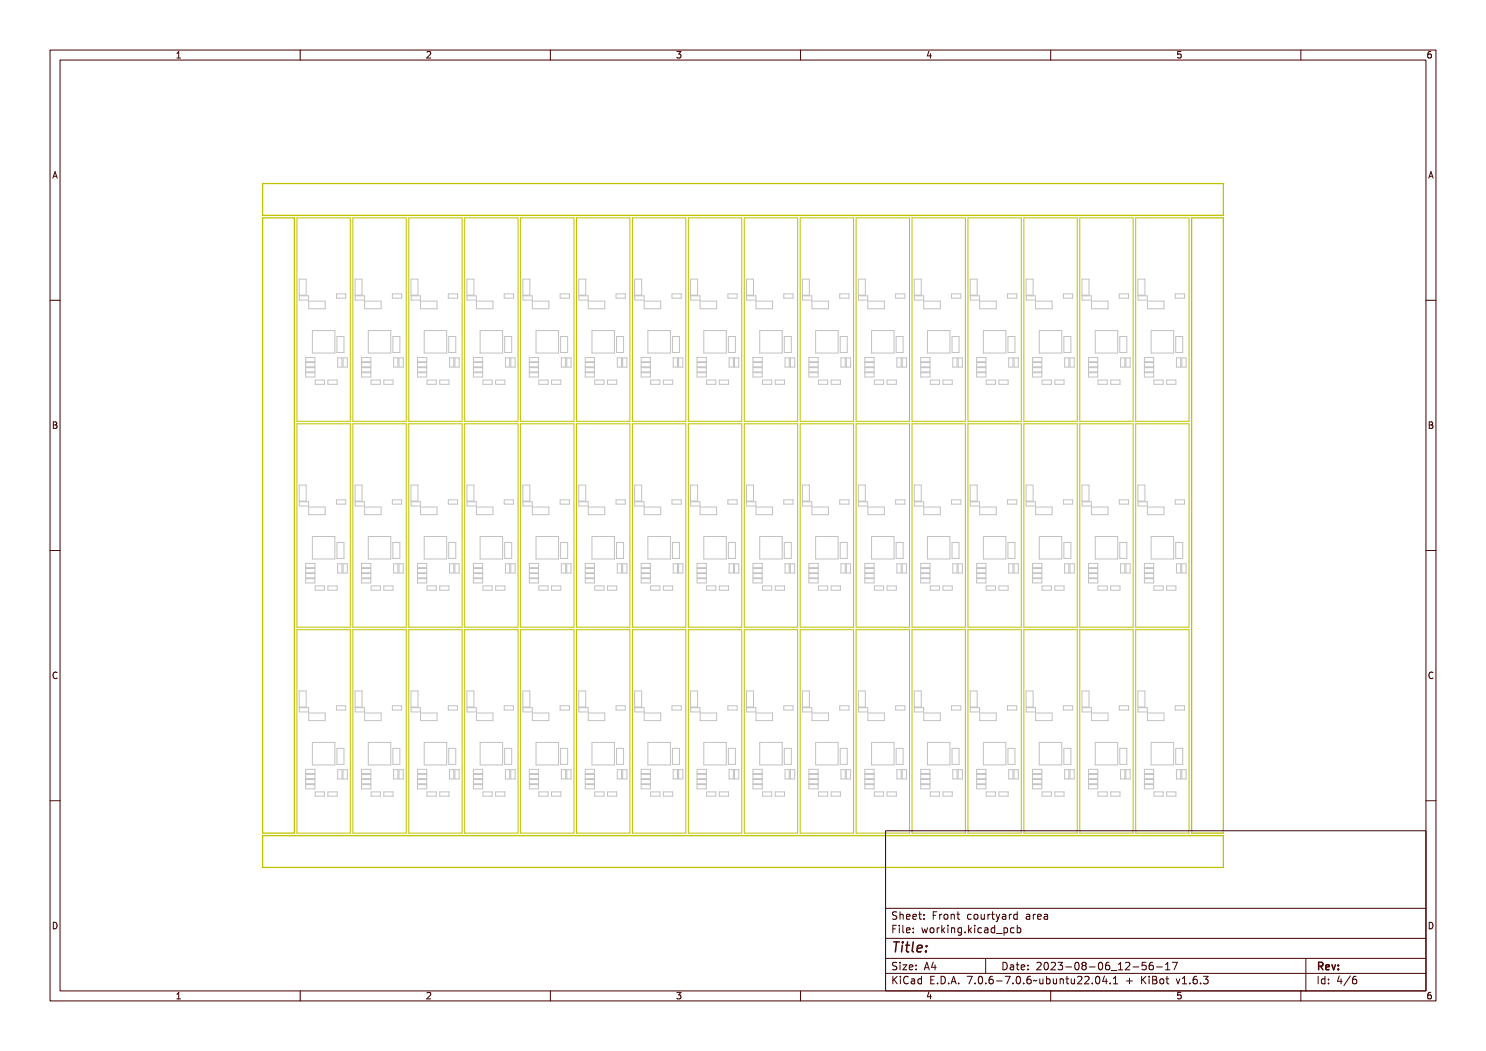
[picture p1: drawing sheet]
<svg xmlns="http://www.w3.org/2000/svg" width="297mm" height="210mm" viewBox="0 0 297 210" stroke-linecap="round" stroke-linejoin="round" font-family="sans-serif">
<defs><g id="words">
<text font-size="2.7" fill="#480000" x="178" y="190.3">Title:</text>
<g font-size="2" fill="#480000">
<text x="178" y="183.7">Sheet: Front courtyard area</text>
<text x="178" y="186.5">File: working.kicad_pcb</text>
<text x="178" y="193.9">Size: A4</text>
<text x="178" y="196.6">KiCad E.D.A. 7.0.6-7.0.6~ubuntu22.04.1 + KiBot v1.6.3</text>
<text x="200" y="193.9">Date: 2023-08-06_12-56-17</text>
<text x="263" y="196.6">Id: 4/6</text>
<text x="263" y="193.9">Rev:</text>
</g>
<g font-size="1.7" fill="#480000">
<text x="35" y="11.7">1</text>
<text x="85" y="11.7">2</text>
<text x="135" y="11.7">3</text>
<text x="185" y="11.7">4</text>
<text x="235" y="11.7">5</text>
<text x="285" y="11.7">6</text>
<text x="10.5" y="35.7">A</text>
<text x="285.5" y="35.7">A</text>
<text x="10.5" y="85.6">B</text>
<text x="285.5" y="85.6">B</text>
<text x="10.5" y="135.7">C</text>
<text x="285.5" y="135.7">C</text>
<text x="10.5" y="185.6">D</text>
<text x="285.5" y="185.6">D</text>
<text x="35" y="199.7">1</text>
<text x="85" y="199.7">2</text>
<text x="135" y="199.7">3</text>
<text x="185" y="199.7">4</text>
<text x="235" y="199.7">5</text>
<text x="285" y="199.7">6</text>
</g>
</g></defs>
<g fill="none" stroke="#c2c2c2" stroke-width=".2">
<path d="M59.8 55.8h1.4v3.2h-1.4zM59.8 59.1h1.9v.9h-1.9zM67.2 58.7h1.9v.9h-1.9zM71 55.8h1.4v3.2h-1.4zM71 59.1h1.8v.9h-1.8zM78.4 58.7h1.9v.9h-1.9zM82.1 55.8h1.4v3.2h-1.4zM82.2 59.1h1.8v.9h-1.8zM89.6 58.7h1.9v.9h-1.9zM93.3 55.8h1.4v3.2h-1.4zM93.3 59.1h1.9v.9h-1.9zM100.8 58.7h1.8v.9h-1.8z"/>
<path d="M104.5 55.8h1.4v3.2h-1.4zM104.5 59.1h1.9v.9h-1.9zM112 58.7h1.8v.9h-1.8zM115.7 55.8h1.4v3.2h-1.4zM115.7 59.1h1.9v.9h-1.9zM123.1 58.7h1.9v.9h-1.9zM126.8 55.8h1.4v3.2h-1.4zM126.9 59.1h1.8v.9h-1.8zM134.3 58.7h1.9v.9h-1.9zM138 55.8h1.4v3.2h-1.4zM138.1 59.1h1.8v.9h-1.8zM145.5 58.7h1.8v.9h-1.8z"/>
<path d="M149.2 55.8h1.4v3.2h-1.4zM149.2 59.1h1.9v.9h-1.9zM156.7 58.7h1.8v.9h-1.8zM160.4 55.8h1.4v3.2h-1.4zM160.4 59.1h1.9v.9h-1.9zM167.8 58.7h1.9v.9h-1.9zM171.6 55.8h1.4v3.2h-1.4zM171.6 59.1h1.8v.9h-1.8zM179 58.7h1.9v.9h-1.9zM182.7 55.8h1.4v3.2h-1.4zM182.8 59.1h1.8v.9h-1.8zM190.2 58.7h1.8v.9h-1.8z"/>
<path d="M193.9 55.8h1.4v3.2h-1.4zM193.9 59.1h1.9v.9h-1.9zM201.4 58.7h1.8v.9h-1.8zM205.1 55.8h1.4v3.2h-1.4zM205.1 59.1h1.9v.9h-1.9zM212.5 58.7h1.9v.9h-1.9zM216.3 55.8h1.4v3.2h-1.4zM216.3 59.1h1.8v.9h-1.8zM223.7 58.7h1.9v.9h-1.9zM227.4 55.8h1.4v3.2h-1.4zM227.5 59.1h1.8v.9h-1.8zM234.9 58.7h1.8v.9h-1.8z"/>
<path d="M61.1 72.4h1.8v.9h-1.8zM61.1 71.4h1.8v.9h-1.8zM61.1 74.5h1.8v.8h-1.8zM61.1 73.5h1.8v.8h-1.8zM61.7 60.2h3.3v1.5h-3.3zM62.4 66.1h4.5v4.4h-4.5zM63 75.9h1.8v.9h-1.8zM65.5 75.9h1.9v.9h-1.9zM67.3 67.2h1.4v3.2h-1.4zM67.5 71.5h.8v1.9h-.8zM68.6 71.5h.8v1.9h-.8zM72.3 72.4h1.8v.9h-1.8z"/>
<path d="M72.3 71.4h1.8v.9h-1.8zM72.3 74.5h1.8v.8h-1.8zM72.3 73.5h1.8v.8h-1.8zM72.9 60.2h3.3v1.5h-3.3zM73.6 66.1h4.5v4.4h-4.5zM74.2 75.9h1.8v.9h-1.8zM76.7 75.9h1.9v.9h-1.9zM78.5 67.2h1.4v3.2h-1.4zM78.7 71.5h.8v1.9h-.8zM79.7 71.5h.9v1.9h-.9zM83.4 72.4h1.9v.9h-1.9zM83.4 71.4h1.9v.9h-1.9z"/>
<path d="M83.4 74.5h1.9v.8h-1.9zM83.4 73.5h1.9v.8h-1.9zM84 60.2h3.4v1.5h-3.4zM84.8 66.1h4.5v4.4h-4.5zM85.3 75.9h1.9v.9h-1.9zM87.9 75.9h1.8v.9h-1.8zM89.7 67.2h1.4v3.2h-1.4zM89.8 71.5h.9v1.9h-.9zM90.9 71.5h.9v1.9h-.9zM94.6 72.4h1.9v.9h-1.9zM94.6 71.4h1.9v.9h-1.9zM94.6 73.5h1.9v.8h-1.9z"/>
<path d="M94.6 74.5h1.9v.8h-1.9zM95.2 60.2h3.3v1.5h-3.3zM96 66.1h4.5v4.4h-4.5zM96.5 75.9h1.9v.9h-1.9zM99.1 75.9h1.8v.9h-1.8zM100.9 67.2h1.4v3.2h-1.4zM101 71.5h.9v1.9h-.9zM102.1 71.5h.9v1.9h-.9zM105.8 72.4h1.8v.9h-1.8zM105.8 71.4h1.8v.9h-1.8zM105.8 74.5h1.8v.8h-1.8zM105.8 73.5h1.8v.8h-1.8z"/>
<path d="M106.4 60.2h3.3v1.5h-3.3zM107.1 66.1h4.5v4.4h-4.5zM107.7 75.9h1.8v.9h-1.8zM110.2 75.9h1.9v.9h-1.9zM112.1 67.2h1.4v3.2h-1.4zM112.2 71.5h.9v1.9h-.9zM113.3 71.5h.8v1.9h-.8zM117 72.4h1.8v.9h-1.8zM117 71.4h1.8v.9h-1.8zM117 74.5h1.8v.8h-1.8zM117 73.5h1.8v.8h-1.8zM117.6 60.2h3.3v1.5h-3.3z"/>
<path d="M118.3 66.1h4.5v4.4h-4.5zM118.9 75.9h1.8v.9h-1.8zM121.4 75.9h1.9v.9h-1.9zM123.2 67.2h1.4v3.2h-1.4zM123.4 71.5h.8v1.9h-.8zM124.5 71.5h.8v1.9h-.8zM128.1 72.4h1.9v.9h-1.9zM128.1 71.4h1.9v.9h-1.9zM128.1 73.5h1.9v.8h-1.9zM128.1 74.5h1.9v.8h-1.9zM128.8 60.2h3.3v1.5h-3.3zM129.5 66.1h4.5v4.4h-4.5z"/>
<path d="M130 75.9h1.9v.9h-1.9zM132.6 75.9h1.8v.9h-1.8zM134.4 67.2h1.4v3.2h-1.4zM134.5 71.5h.9v1.9h-.9zM135.6 71.5h.9v1.9h-.9zM139.3 72.4h1.9v.9h-1.9zM139.3 71.4h1.9v.9h-1.9zM139.3 73.5h1.9v.8h-1.9zM139.3 74.5h1.9v.8h-1.9zM139.9 60.2h3.3v1.5h-3.3zM140.7 66.1h4.5v4.4h-4.5zM141.2 75.9h1.9v.9h-1.9z"/>
<path d="M143.8 75.9h1.8v.9h-1.8zM145.6 67.2h1.4v3.2h-1.4zM145.7 71.5h.9v1.9h-.9zM146.8 71.5h.9v1.9h-.9zM150.5 72.4h1.8v.9h-1.8zM150.5 71.4h1.8v.9h-1.8zM150.5 73.5h1.8v.8h-1.8zM150.5 74.5h1.8v.8h-1.8zM151.1 60.2h3.3v1.5h-3.3zM151.8 66.1h4.5v4.4h-4.5zM152.4 75.9h1.9v.9h-1.9zM154.9 75.9h1.9v.9h-1.9z"/>
<path d="M156.8 67.2h1.4v3.2h-1.4zM156.9 71.5h.9v1.9h-.9zM158 71.5h.8v1.9h-.8zM161.7 72.4h1.8v.9h-1.8zM161.7 71.4h1.8v.9h-1.8zM161.7 73.5h1.8v.8h-1.8zM161.7 74.5h1.8v.8h-1.8zM162.3 60.2h3.3v1.5h-3.3zM163 66.1h4.5v4.4h-4.5zM163.6 75.9h1.8v.9h-1.8zM166.1 75.9h1.9v.9h-1.9zM167.9 67.2h1.4v3.2h-1.4z"/>
<path d="M168.1 71.5h.8v1.9h-.8zM169.2 71.5h.8v1.9h-.8zM172.8 71.4h1.9v.9h-1.9zM172.8 72.4h1.9v.9h-1.9zM172.8 73.5h1.9v.8h-1.9zM172.8 74.5h1.9v.8h-1.9zM173.5 60.2h3.3v1.5h-3.3zM174.2 66.1h4.5v4.4h-4.5zM174.8 75.9h1.8v.9h-1.8zM177.3 75.9h1.8v.9h-1.8zM179.1 67.2h1.4v3.2h-1.4zM179.3 71.5h.8v1.9h-.8z"/>
<path d="M180.3 71.5h.9v1.9h-.9zM184 72.4h1.9v.9h-1.9zM184 71.4h1.9v.9h-1.9zM184 73.5h1.9v.8h-1.9zM184 74.5h1.9v.8h-1.9zM184.6 60.2h3.3v1.5h-3.3zM185.4 66.1h4.5v4.4h-4.5zM185.9 75.9h1.9v.9h-1.9zM188.5 75.9h1.8v.9h-1.8zM190.3 67.2h1.4v3.2h-1.4zM190.4 71.5h.9v1.9h-.9zM191.5 71.5h.9v1.9h-.9z"/>
<path d="M195.2 72.4h1.9v.9h-1.9zM195.2 71.4h1.9v.9h-1.9zM195.2 73.5h1.9v.8h-1.9zM195.2 74.5h1.9v.8h-1.9zM195.8 60.2h3.3v1.5h-3.3zM196.5 66.1h4.5v4.4h-4.5zM197.1 75.9h1.9v.9h-1.9zM199.6 75.9h1.9v.9h-1.9zM201.5 67.2h1.4v3.2h-1.4zM201.6 71.5h.9v1.9h-.9zM202.7 71.5h.8v1.9h-.8zM206.4 72.4h1.8v.9h-1.8z"/>
<path d="M206.4 71.4h1.8v.9h-1.8zM206.4 74.5h1.8v.8h-1.8zM206.4 73.5h1.8v.8h-1.8zM207 60.2h3.3v1.5h-3.3zM207.7 66.1h4.5v4.4h-4.5zM208.3 75.9h1.8v.9h-1.8zM210.8 75.9h1.9v.9h-1.9zM212.6 67.2h1.4v3.2h-1.4zM212.8 71.5h.8v1.9h-.8zM213.9 71.5h.8v1.9h-.8zM217.6 72.4h1.8v.9h-1.8zM217.6 71.4h1.8v.9h-1.8z"/>
<path d="M217.6 73.5h1.8v.8h-1.8zM217.6 74.5h1.8v.8h-1.8zM218.2 60.2h3.3v1.5h-3.3zM218.9 66.1h4.5v4.4h-4.5zM219.5 75.9h1.8v.9h-1.8zM222 75.9h1.8v.9h-1.8zM223.8 67.2h1.4v3.2h-1.4zM224 71.5h.8v1.9h-.8zM225 71.5h.9v1.9h-.9zM228.7 72.4h1.9v.9h-1.9zM228.7 71.4h1.9v.9h-1.9zM228.7 74.5h1.9v.8h-1.9z"/>
<path d="M228.7 73.5h1.9v.8h-1.9zM229.3 60.2h3.3v1.5h-3.3zM230.1 66.1h4.5v4.4h-4.5zM230.6 75.9h1.9v.9h-1.9zM233.2 75.9h1.8v.9h-1.8zM235 67.2h1.4v3.2h-1.4zM235.1 71.5h.9v1.9h-.9zM236.2 71.5h.9v1.9h-.9zM59.8 96.9h1.4v3.2h-1.4zM67.2 99.9h1.9v.8h-1.9zM71 96.9h1.4v3.2h-1.4zM78.4 99.9h1.9v.8h-1.9z"/>
<path d="M82.1 96.9h1.4v3.2h-1.4zM89.6 99.9h1.9v.8h-1.9zM93.3 96.9h1.4v3.2h-1.4zM100.8 99.9h1.8v.8h-1.8zM104.5 96.9h1.4v3.2h-1.4zM112 99.9h1.8v.8h-1.8zM115.7 96.9h1.4v3.2h-1.4zM123.1 99.9h1.9v.8h-1.9zM126.8 96.9h1.4v3.2h-1.4zM134.3 99.9h1.9v.8h-1.9zM138 96.9h1.4v3.2h-1.4zM145.5 99.9h1.8v.8h-1.8z"/>
<path d="M149.2 96.9h1.4v3.2h-1.4zM156.7 99.9h1.8v.8h-1.8zM160.4 96.9h1.4v3.2h-1.4zM167.8 99.9h1.9v.8h-1.9zM171.6 96.9h1.4v3.2h-1.4zM179 99.9h1.9v.8h-1.9zM182.7 96.9h1.4v3.2h-1.4zM190.2 99.9h1.8v.8h-1.8zM193.9 96.9h1.4v3.2h-1.4zM201.4 99.9h1.8v.8h-1.8zM205.1 96.9h1.4v3.2h-1.4zM212.5 99.9h1.9v.8h-1.9z"/>
<path d="M216.3 96.9h1.4v3.2h-1.4zM223.7 99.9h1.9v.8h-1.9zM227.4 96.9h1.4v3.2h-1.4zM234.9 99.9h1.8v.8h-1.8zM59.8 100.3h1.9v.8h-1.9zM61.1 113.6h1.8v.8h-1.8zM61.1 115.6h1.8v.9h-1.8zM61.1 112.6h1.8v.8h-1.8zM61.1 114.6h1.8v.9h-1.8zM61.7 101.3h3.3v1.5h-3.3zM62.4 107.2h4.5v4.5h-4.5zM63 117.1h1.8v.8h-1.8z"/>
<path d="M65.5 117.1h1.9v.8h-1.9zM67.3 108.4h1.4v3.2h-1.4zM67.5 112.7h.8v1.8h-.8zM68.6 112.7h.8v1.8h-.8zM71 100.3h1.8v.8h-1.8zM72.3 113.6h1.8v.8h-1.8zM72.3 115.6h1.8v.9h-1.8zM72.3 114.6h1.8v.9h-1.8zM72.3 112.6h1.8v.8h-1.8zM72.9 101.3h3.3v1.5h-3.3zM73.6 107.2h4.5v4.5h-4.5zM74.2 117.1h1.8v.8h-1.8z"/>
<path d="M76.7 117.1h1.9v.8h-1.9zM78.5 108.4h1.4v3.2h-1.4zM78.7 112.7h.8v1.8h-.8zM79.7 112.7h.9v1.8h-.9zM82.2 100.3h1.8v.8h-1.8zM83.4 113.6h1.9v.8h-1.9zM83.4 115.6h1.9v.9h-1.9zM83.4 114.6h1.9v.9h-1.9zM83.4 112.6h1.9v.8h-1.9zM84 101.3h3.4v1.5h-3.4zM84.8 107.2h4.5v4.5h-4.5zM85.3 117.1h1.9v.8h-1.9z"/>
<path d="M87.9 117.1h1.8v.8h-1.8zM89.7 108.4h1.4v3.2h-1.4zM89.8 112.7h.9v1.8h-.9zM90.9 112.7h.9v1.8h-.9zM93.3 100.3h1.9v.8h-1.9zM94.6 113.6h1.9v.8h-1.9zM94.6 115.6h1.9v.9h-1.9zM94.6 112.6h1.9v.8h-1.9zM94.6 114.6h1.9v.9h-1.9zM95.2 101.3h3.3v1.5h-3.3zM96 107.2h4.5v4.5h-4.5zM96.5 117.1h1.9v.8h-1.9z"/>
<path d="M99.1 117.1h1.8v.8h-1.8zM100.9 108.4h1.4v3.2h-1.4zM101 112.7h.9v1.8h-.9zM102.1 112.7h.9v1.8h-.9zM104.5 100.3h1.9v.8h-1.9zM105.8 113.6h1.8v.8h-1.8zM105.8 115.6h1.8v.9h-1.8zM105.8 114.6h1.8v.9h-1.8zM105.8 112.6h1.8v.8h-1.8zM106.4 101.3h3.3v1.5h-3.3zM107.1 107.2h4.5v4.5h-4.5zM107.7 117.1h1.8v.8h-1.8z"/>
<path d="M110.2 117.1h1.9v.8h-1.9zM112.1 108.4h1.4v3.2h-1.4zM112.2 112.7h.9v1.8h-.9zM113.3 112.7h.8v1.8h-.8zM115.7 100.3h1.9v.8h-1.9zM117 113.6h1.8v.8h-1.8zM117 115.6h1.8v.9h-1.8zM117 114.6h1.8v.9h-1.8zM117 112.6h1.8v.8h-1.8zM117.6 101.3h3.3v1.5h-3.3zM118.3 107.2h4.5v4.5h-4.5zM118.9 117.1h1.8v.8h-1.8z"/>
<path d="M121.4 117.1h1.9v.8h-1.9zM123.2 108.4h1.4v3.2h-1.4zM123.4 112.7h.8v1.8h-.8zM124.5 112.7h.8v1.8h-.8zM126.9 100.3h1.8v.8h-1.8zM128.1 113.6h1.9v.8h-1.9zM128.1 112.6h1.9v.8h-1.9zM128.1 114.6h1.9v.9h-1.9zM128.1 115.6h1.9v.9h-1.9zM128.8 101.3h3.3v1.5h-3.3zM129.5 107.2h4.5v4.5h-4.5zM130 117.1h1.9v.8h-1.9z"/>
<path d="M132.6 117.1h1.8v.8h-1.8zM134.4 108.4h1.4v3.2h-1.4zM134.5 112.7h.9v1.8h-.9zM135.6 112.7h.9v1.8h-.9zM138.1 100.3h1.8v.8h-1.8zM139.3 112.6h1.9v.8h-1.9zM139.3 113.6h1.9v.8h-1.9zM139.3 114.6h1.9v.9h-1.9zM139.3 115.6h1.9v.9h-1.9zM139.9 101.3h3.3v1.5h-3.3zM140.7 107.2h4.5v4.5h-4.5zM141.2 117.1h1.9v.8h-1.9z"/>
<path d="M143.8 117.1h1.8v.8h-1.8zM145.6 108.4h1.4v3.2h-1.4zM145.7 112.7h.9v1.8h-.9zM146.8 112.7h.9v1.8h-.9zM149.2 100.3h1.9v.8h-1.9zM150.5 113.6h1.8v.8h-1.8zM150.5 112.6h1.8v.8h-1.8zM150.5 114.6h1.8v.9h-1.8zM150.5 115.6h1.8v.9h-1.8zM151.1 101.3h3.3v1.5h-3.3zM151.8 107.2h4.5v4.5h-4.5zM152.4 117.1h1.9v.8h-1.9z"/>
<path d="M154.9 117.1h1.9v.8h-1.9zM156.8 108.4h1.4v3.2h-1.4zM156.9 112.7h.9v1.8h-.9zM158 112.7h.8v1.8h-.8zM160.4 100.3h1.9v.8h-1.9zM161.7 113.6h1.8v.8h-1.8zM161.7 112.6h1.8v.8h-1.8zM161.7 114.6h1.8v.9h-1.8zM161.7 115.6h1.8v.9h-1.8zM162.3 101.3h3.3v1.5h-3.3zM163 107.2h4.5v4.5h-4.5zM163.6 117.1h1.8v.8h-1.8z"/>
<path d="M166.1 117.1h1.9v.8h-1.9zM167.9 108.4h1.4v3.2h-1.4zM168.1 112.7h.8v1.8h-.8zM169.2 112.7h.8v1.8h-.8zM171.6 100.3h1.8v.8h-1.8zM172.8 112.6h1.9v.8h-1.9zM172.8 113.6h1.9v.8h-1.9zM172.8 114.6h1.9v.9h-1.9zM172.8 115.6h1.9v.9h-1.9zM173.5 101.3h3.3v1.5h-3.3zM174.2 107.2h4.5v4.5h-4.5zM174.8 117.1h1.8v.8h-1.8z"/>
<path d="M177.3 117.1h1.8v.8h-1.8zM179.1 108.4h1.4v3.2h-1.4zM179.3 112.7h.8v1.8h-.8zM180.3 112.7h.9v1.8h-.9zM182.8 100.3h1.8v.8h-1.8zM184 113.6h1.9v.8h-1.9zM184 112.6h1.9v.8h-1.9zM184 114.6h1.9v.9h-1.9zM184 115.6h1.9v.9h-1.9zM184.6 101.3h3.3v1.5h-3.3zM185.4 107.2h4.5v4.5h-4.5zM185.9 117.1h1.9v.8h-1.9z"/>
<path d="M188.5 117.1h1.8v.8h-1.8zM190.3 108.4h1.4v3.2h-1.4zM190.4 112.7h.9v1.8h-.9zM191.5 112.7h.9v1.8h-.9zM193.9 100.3h1.9v.8h-1.9zM195.2 113.6h1.9v.8h-1.9zM195.2 115.6h1.9v.9h-1.9zM195.2 112.6h1.9v.8h-1.9zM195.2 114.6h1.9v.9h-1.9zM195.8 101.3h3.3v1.5h-3.3zM196.5 107.2h4.5v4.5h-4.5zM197.1 117.1h1.9v.8h-1.9z"/>
<path d="M199.6 117.1h1.9v.8h-1.9zM201.5 108.4h1.4v3.2h-1.4zM201.6 112.7h.9v1.8h-.9zM202.7 112.7h.8v1.8h-.8zM205.1 100.3h1.9v.8h-1.9zM206.4 113.6h1.8v.8h-1.8zM206.4 115.6h1.8v.9h-1.8zM206.4 112.6h1.8v.8h-1.8zM206.4 114.6h1.8v.9h-1.8zM207 101.3h3.3v1.5h-3.3zM207.7 107.2h4.5v4.5h-4.5zM208.3 117.1h1.8v.8h-1.8z"/>
<path d="M210.8 117.1h1.9v.8h-1.9zM212.6 108.4h1.4v3.2h-1.4zM212.8 112.7h.8v1.8h-.8zM213.9 112.7h.8v1.8h-.8zM216.3 100.3h1.8v.8h-1.8zM217.6 112.6h1.8v.8h-1.8zM217.6 113.6h1.8v.8h-1.8zM217.6 114.6h1.8v.9h-1.8zM217.6 115.6h1.8v.9h-1.8zM218.2 101.3h3.3v1.5h-3.3zM218.9 107.2h4.5v4.5h-4.5zM219.5 117.1h1.8v.8h-1.8z"/>
<path d="M222 117.1h1.8v.8h-1.8zM223.8 108.4h1.4v3.2h-1.4zM224 112.7h.8v1.8h-.8zM225 112.7h.9v1.8h-.9zM227.5 100.3h1.8v.8h-1.8zM228.7 113.6h1.9v.8h-1.9zM228.7 115.6h1.9v.9h-1.9zM228.7 114.6h1.9v.9h-1.9zM228.7 112.6h1.9v.8h-1.9zM229.3 101.3h3.3v1.5h-3.3zM230.1 107.2h4.5v4.5h-4.5zM230.6 117.1h1.9v.8h-1.9z"/>
<path d="M233.2 117.1h1.8v.8h-1.8zM235 108.4h1.4v3.2h-1.4zM235.1 112.7h.9v1.8h-.9zM236.2 112.7h.9v1.8h-.9zM59.8 138.1h1.4v3.2h-1.4zM71 138.1h1.4v3.2h-1.4zM82.1 138.1h1.4v3.2h-1.4zM93.3 138.1h1.4v3.2h-1.4zM104.5 138.1h1.4v3.2h-1.4zM115.7 138.1h1.4v3.2h-1.4zM126.8 138.1h1.4v3.2h-1.4zM138 138.1h1.4v3.2h-1.4z"/>
<path d="M149.2 138.1h1.4v3.2h-1.4zM160.4 138.1h1.4v3.2h-1.4zM171.6 138.1h1.4v3.2h-1.4zM182.7 138.1h1.4v3.2h-1.4zM193.9 138.1h1.4v3.2h-1.4zM205.1 138.1h1.4v3.2h-1.4zM216.3 138.1h1.4v3.2h-1.4zM227.4 138.1h1.4v3.2h-1.4zM59.8 141.4h1.9v.9h-1.9zM61.1 156.8h1.8v.8h-1.8zM61.1 153.7h1.8v.9h-1.8zM61.1 154.7h1.8v.9h-1.8z"/>
<path d="M61.1 155.8h1.8v.8h-1.8zM61.7 142.5h3.3v1.5h-3.3zM62.4 148.3h4.5v4.5h-4.5zM63 158.2h1.8v.9h-1.8zM65.5 158.2h1.9v.9h-1.9zM67.2 141h1.9v.9h-1.9zM67.3 149.5h1.4v3.2h-1.4zM67.5 153.8h.8v1.9h-.8zM68.6 153.8h.8v1.9h-.8zM71 141.4h1.8v.9h-1.8zM72.3 156.8h1.8v.8h-1.8zM72.3 153.7h1.8v.9h-1.8z"/>
<path d="M72.3 154.7h1.8v.9h-1.8zM72.3 155.8h1.8v.8h-1.8zM72.9 142.5h3.3v1.5h-3.3zM73.6 148.3h4.5v4.5h-4.5zM74.2 158.2h1.8v.9h-1.8zM76.7 158.2h1.9v.9h-1.9zM78.4 141h1.9v.9h-1.9zM78.5 149.5h1.4v3.2h-1.4zM78.7 153.8h.8v1.9h-.8zM79.7 153.8h.9v1.9h-.9zM82.2 141.4h1.8v.9h-1.8zM83.4 156.8h1.9v.8h-1.9z"/>
<path d="M83.4 153.7h1.9v.9h-1.9zM83.4 154.7h1.9v.9h-1.9zM83.4 155.8h1.9v.8h-1.9zM84 142.5h3.4v1.5h-3.4zM84.8 148.3h4.5v4.5h-4.5zM85.3 158.2h1.9v.9h-1.9zM87.9 158.2h1.8v.9h-1.8zM89.6 141h1.9v.9h-1.9zM89.7 149.5h1.4v3.2h-1.4zM89.8 153.8h.9v1.9h-.9zM90.9 153.8h.9v1.9h-.9zM93.3 141.4h1.9v.9h-1.9z"/>
<path d="M94.6 156.8h1.9v.8h-1.9zM94.6 153.7h1.9v.9h-1.9zM94.6 154.7h1.9v.9h-1.9zM94.6 155.8h1.9v.8h-1.9zM95.2 142.5h3.3v1.5h-3.3zM96 148.3h4.5v4.5h-4.5zM96.5 158.2h1.9v.9h-1.9zM99.1 158.2h1.8v.9h-1.8zM100.8 141h1.8v.9h-1.8zM100.9 149.5h1.4v3.2h-1.4zM101 153.8h.9v1.9h-.9zM102.1 153.8h.9v1.9h-.9z"/>
<path d="M104.5 141.4h1.9v.9h-1.9zM105.8 156.8h1.8v.8h-1.8zM105.8 153.7h1.8v.9h-1.8zM105.8 154.7h1.8v.9h-1.8zM105.8 155.8h1.8v.8h-1.8zM106.4 142.5h3.3v1.5h-3.3zM107.1 148.3h4.5v4.5h-4.5zM107.7 158.2h1.8v.9h-1.8zM110.2 158.2h1.9v.9h-1.9zM112 141h1.8v.9h-1.8zM112.1 149.5h1.4v3.2h-1.4zM112.2 153.8h.9v1.9h-.9z"/>
<path d="M113.3 153.8h.8v1.9h-.8zM115.7 141.4h1.9v.9h-1.9zM117 156.8h1.8v.8h-1.8zM117 153.7h1.8v.9h-1.8zM117 154.7h1.8v.9h-1.8zM117 155.8h1.8v.8h-1.8zM117.6 142.5h3.3v1.5h-3.3zM118.3 148.3h4.5v4.5h-4.5zM118.9 158.2h1.8v.9h-1.8zM121.4 158.2h1.9v.9h-1.9zM123.1 141h1.9v.9h-1.9zM123.2 149.5h1.4v3.2h-1.4z"/>
<path d="M123.4 153.8h.8v1.9h-.8zM124.5 153.8h.8v1.9h-.8zM126.9 141.4h1.8v.9h-1.8zM128.1 156.8h1.9v.8h-1.9zM128.1 153.7h1.9v.9h-1.9zM128.1 154.7h1.9v.9h-1.9zM128.1 155.8h1.9v.8h-1.9zM128.8 142.5h3.3v1.5h-3.3zM129.5 148.3h4.5v4.5h-4.5zM130 158.2h1.9v.9h-1.9zM132.6 158.2h1.8v.9h-1.8zM134.3 141h1.9v.9h-1.9z"/>
<path d="M134.4 149.5h1.4v3.2h-1.4zM134.5 153.8h.9v1.9h-.9zM135.6 153.8h.9v1.9h-.9zM138.1 141.4h1.8v.9h-1.8zM139.3 156.8h1.9v.8h-1.9zM139.3 153.7h1.9v.9h-1.9zM139.3 154.7h1.9v.9h-1.9zM139.3 155.8h1.9v.8h-1.9zM139.9 142.5h3.3v1.5h-3.3zM140.7 148.3h4.5v4.5h-4.5zM141.2 158.2h1.9v.9h-1.9zM143.8 158.2h1.8v.9h-1.8z"/>
<path d="M145.5 141h1.8v.9h-1.8zM145.6 149.5h1.4v3.2h-1.4zM145.7 153.8h.9v1.9h-.9zM146.8 153.8h.9v1.9h-.9zM149.2 141.4h1.9v.9h-1.9zM150.5 156.8h1.8v.8h-1.8zM150.5 153.7h1.8v.9h-1.8zM150.5 154.7h1.8v.9h-1.8zM150.5 155.8h1.8v.8h-1.8zM151.1 142.5h3.3v1.5h-3.3zM151.8 148.3h4.5v4.5h-4.5zM152.4 158.2h1.9v.9h-1.9z"/>
<path d="M154.9 158.2h1.9v.9h-1.9zM156.7 141h1.8v.9h-1.8zM156.8 149.5h1.4v3.2h-1.4zM156.9 153.8h.9v1.9h-.9zM158 153.8h.8v1.9h-.8zM160.4 141.4h1.9v.9h-1.9zM161.7 156.8h1.8v.8h-1.8zM161.7 153.7h1.8v.9h-1.8zM161.7 154.7h1.8v.9h-1.8zM161.7 155.8h1.8v.8h-1.8zM162.3 142.5h3.3v1.5h-3.3zM163 148.3h4.5v4.5h-4.5z"/>
<path d="M163.6 158.2h1.8v.9h-1.8zM166.1 158.2h1.9v.9h-1.9zM167.8 141h1.9v.9h-1.9zM167.9 149.5h1.4v3.2h-1.4zM168.1 153.8h.8v1.9h-.8zM169.2 153.8h.8v1.9h-.8zM171.6 141.4h1.8v.9h-1.8zM172.8 153.7h1.9v.9h-1.9zM172.8 154.7h1.9v.9h-1.9zM172.8 155.8h1.9v.8h-1.9zM172.8 156.8h1.9v.8h-1.9zM173.5 142.5h3.3v1.5h-3.3z"/>
<path d="M174.2 148.3h4.5v4.5h-4.5zM174.8 158.2h1.8v.9h-1.8zM177.3 158.2h1.8v.9h-1.8zM179 141h1.9v.9h-1.9zM179.1 149.5h1.4v3.2h-1.4zM179.3 153.8h.8v1.9h-.8zM180.3 153.8h.9v1.9h-.9zM182.8 141.4h1.8v.9h-1.8zM184 156.8h1.9v.8h-1.9zM184 153.7h1.9v.9h-1.9zM184 154.7h1.9v.9h-1.9zM184 155.8h1.9v.8h-1.9z"/>
<path d="M184.6 142.5h3.3v1.5h-3.3zM185.4 148.3h4.5v4.5h-4.5zM185.9 158.2h1.9v.9h-1.9zM188.5 158.2h1.8v.9h-1.8zM190.2 141h1.8v.9h-1.8zM190.3 149.5h1.4v3.2h-1.4zM190.4 153.8h.9v1.9h-.9zM191.5 153.8h.9v1.9h-.9zM193.9 141.4h1.9v.9h-1.9zM195.2 156.8h1.9v.8h-1.9zM195.2 153.7h1.9v.9h-1.9zM195.2 154.7h1.9v.9h-1.9z"/>
<path d="M195.2 155.8h1.9v.8h-1.9zM195.8 142.5h3.3v1.5h-3.3zM196.5 148.3h4.5v4.5h-4.5zM197.1 158.2h1.9v.9h-1.9zM199.6 158.2h1.9v.9h-1.9zM201.4 141h1.8v.9h-1.8zM201.5 149.5h1.4v3.2h-1.4zM201.6 153.8h.9v1.9h-.9zM202.7 153.8h.8v1.9h-.8zM205.1 141.4h1.9v.9h-1.9zM206.4 156.8h1.8v.8h-1.8zM206.4 153.7h1.8v.9h-1.8z"/>
<path d="M206.4 154.7h1.8v.9h-1.8zM206.4 155.8h1.8v.8h-1.8zM207 142.5h3.3v1.5h-3.3zM207.7 148.3h4.5v4.5h-4.5zM208.3 158.2h1.8v.9h-1.8zM210.8 158.2h1.9v.9h-1.9zM212.5 141h1.9v.9h-1.9zM212.6 149.5h1.4v3.2h-1.4zM212.8 153.8h.8v1.9h-.8zM213.9 153.8h.8v1.9h-.8zM216.3 141.4h1.8v.9h-1.8zM217.6 153.7h1.8v.9h-1.8z"/>
<path d="M217.6 154.7h1.8v.9h-1.8zM217.6 155.8h1.8v.8h-1.8zM217.6 156.8h1.8v.8h-1.8zM218.2 142.5h3.3v1.5h-3.3zM218.9 148.3h4.5v4.5h-4.5zM219.5 158.2h1.8v.9h-1.8zM222 158.2h1.8v.9h-1.8zM223.7 141h1.9v.9h-1.9zM223.8 149.5h1.4v3.2h-1.4zM224 153.8h.8v1.9h-.8zM225 153.8h.9v1.9h-.9zM227.5 141.4h1.8v.9h-1.8z"/>
<path d="M228.7 156.8h1.9v.8h-1.9zM228.7 153.7h1.9v.9h-1.9zM228.7 154.7h1.9v.9h-1.9zM228.7 155.8h1.9v.8h-1.9zM229.3 142.5h3.3v1.5h-3.3zM230.1 148.3h4.5v4.5h-4.5zM230.6 158.2h1.9v.9h-1.9zM233.2 158.2h1.8v.9h-1.8zM234.9 141h1.8v.9h-1.8zM235 149.5h1.4v3.2h-1.4zM235.1 153.8h.9v1.9h-.9zM236.2 153.8h.9v1.9h-.9z"/>
</g>
<g fill="none" stroke="#c2c200" stroke-width=".2">
<path d="M59.3 43.5h10.7v40.7h-10.7zM70.5 43.5h10.7v40.7h-10.7zM81.7 43.5h10.7v40.7h-10.7zM92.9 43.5h10.6v40.7h-10.6zM104.1 43.5h10.6v40.7h-10.6zM115.2 43.5h10.7v40.7h-10.7zM126.4 43.5h10.7v40.7h-10.7zM137.6 43.5h10.6v40.7h-10.6zM148.8 43.5h10.6v40.7h-10.6zM159.9 43.5h10.7v40.7h-10.7zM171.1 43.5h10.7v40.7h-10.7zM182.3 43.5h10.7v40.7h-10.7z"/>
<path d="M193.5 43.5h10.6v40.7h-10.6zM204.6 43.5h10.7v40.7h-10.7zM215.8 43.5h10.7v40.7h-10.7zM227 43.5h10.7v40.7h-10.7zM59.3 84.7h10.7v40.6h-10.7zM70.5 84.7h10.7v40.6h-10.7zM81.7 84.7h10.7v40.6h-10.7zM92.9 84.7h10.6v40.6h-10.6zM104.1 84.7h10.6v40.6h-10.6zM115.2 84.7h10.7v40.6h-10.7zM126.4 84.7h10.7v40.6h-10.7zM137.6 84.7h10.6v40.6h-10.6z"/>
<path d="M148.8 84.7h10.6v40.6h-10.6zM159.9 84.7h10.7v40.6h-10.7zM171.1 84.7h10.7v40.6h-10.7zM182.3 84.7h10.7v40.6h-10.7zM193.5 84.7h10.6v40.6h-10.6zM204.6 84.7h10.7v40.6h-10.7zM215.8 84.7h10.7v40.6h-10.7zM227 84.7h10.7v40.6h-10.7zM59.3 125.8h10.7v40.7h-10.7zM70.5 125.8h10.7v40.7h-10.7zM81.7 125.8h10.7v40.7h-10.7zM92.9 125.8h10.6v40.7h-10.6z"/>
<path d="M104.1 125.8h10.6v40.7h-10.6zM115.2 125.8h10.7v40.7h-10.7zM126.4 125.8h10.7v40.7h-10.7zM137.6 125.8h10.6v40.7h-10.6zM148.8 125.8h10.6v40.7h-10.6zM159.9 125.8h10.7v40.7h-10.7zM171.1 125.8h10.7v40.7h-10.7zM182.3 125.8h10.7v40.7h-10.7zM193.5 125.8h10.6v40.7h-10.6zM204.6 125.8h10.7v40.7h-10.7zM215.8 125.8h10.7v40.7h-10.7zM227 125.8h10.7v40.7h-10.7z"/>
</g>
<path d="M52.5 36.7h192v6.3h-192zM52.5 43.5h6.3v123h-6.3zM238.2 43.5h6.3v123h-6.3zM52.5 167h192v6.3h-192z" fill="none" stroke="#c2c200" stroke-width=".25"/>
<g fill="none" stroke="#480000" stroke-width=".2">
<path d="M10 10h277v190h-277zM12 12h273v186h-273zM60 10v2M110 10v2M160 10v2M210 10v2M260 10v2M10 60h2M285 60h2M10 110h2M285 110h2M10 160h2"/>
<path d="M285 160h2M177 166h108v32h-108zM60 198v2M110 198v2M160 198v2M177 181.5h108M177 187.5h108M177 191.5h108M177 194.5h108M178.1 195.2h.2v.6l.6-.6h.3l-.6 .6 .6 .8h-.2l-.5-.7-.2 .2v.5h-.2zM178.2 185h.9v.2h-.7v.4h.6v.2h-.6v.7h-.2zM178.3 182.4l.5-.1h.2v.2a.31 .31 0 0 0-.5-.1 .31 .31 0 0 0 0 .5 .5 .5 0 0 1 .6 .6 .5 .5 0 0 1-.8 .2l-.1-.2a.34 .34 0 0 0 .4 .1 .34 .34 0 0 0 .1-.5 .47 .47 0 0 1-.5-.2 .47 .47 0 0 1 .1-.5z"/>
<path d="M178.3 192.5l.5-.1h.2v.2a.31 .31 0 0 0-.5-.1 .31 .31 0 0 0 0 .5 .5 .5 0 0 1 .6 .6 .5 .5 0 0 1-.8 .2l-.1-.2a.34 .34 0 0 0 .4 .1 .34 .34 0 0 0 .1-.5 .47 .47 0 0 1-.5-.2 .47 .47 0 0 1 .1-.5zM179.4 182.2h.2v.6a.35 .35 0 0 1 .4-.1 .35 .35 0 0 1 .2 .4v.6h-.2v-.8h-.4v.8h-.2zM179.5 185.4h.4v.9h.4v.2h-.9v-.2h.3v-.8h-.2zM179.5 192.8h.4v.9h.4v.1h-.9v-.1h.3v-.8h-.2zM179.5 195.6h.4v.9h.4v.1h-.9v-.1h.3v-.8h-.2zM179.7 184.9h.2v.3h-.2zM179.7 192.3h.2v.3h-.2zM179.7 195.1h.2v.3h-.2zM180.6 184.9h.4v1.3l.4 .1v.2l-.5-.2v-1.2h-.3zM180.6 192.8h.8l-.6 .9h.6v.1h-.8l.6-.9h-.6zM180.7 182.8l.1-.1a.49 .49 0 0 1 .5 0 .49 .49 0 0 1 .2 .5h-.8a.42 .42 0 0 0 .3 .4 .42 .42 0 0 0 .4-.1 .47 .47 0 0 1-.4 .3 .47 .47 0 0 1-.4-.3zM180.7 195.4a.4 .4 0 0 1 .4-.3 .4 .4 0 0 1 .4 .3 .56 .56 0 0 0-.8 .4 .56 .56 0 0 0 .5 .7l.3-.1a.43 .43 0 0 1-.5 .3 .43 .43 0 0 1-.4-.4v-.6z"/>
<path d="M180.8 182.9l.4-.1 .1 .3h-.6zM181.8 195.6l.3-.1a.43 .43 0 0 1 .5 .5v.6h-.1v-.1a.38 .38 0 0 1-.5 .2 .38 .38 0 0 1-.2-.5 .38 .38 0 0 1 .4-.2h.3a.35 .35 0 0 0-.3-.4 .35 .35 0 0 0-.4 .2zM181.9 182.8l.1-.1a.49 .49 0 0 1 .5 0 .49 .49 0 0 1 .2 .5h-.8a.42 .42 0 0 0 .3 .4 .42 .42 0 0 0 .5-.1 .47 .47 0 0 1-.5 .3 .47 .47 0 0 1-.4-.3zM181.9 185.5l.1-.1a.49 .49 0 0 1 .5 0 .49 .49 0 0 1 .2 .5h-.8a.42 .42 0 0 0 .3 .4 .42 .42 0 0 0 .5-.1 .47 .47 0 0 1-.5 .3 .47 .47 0 0 1-.4-.3zM181.9 192.9l.1-.1a.49 .49 0 0 1 .5 0 .49 .49 0 0 1 .2 .5h-.8a.42 .42 0 0 0 .3 .4 .42 .42 0 0 0 .5-.1 .47 .47 0 0 1-.5 .3 .47 .47 0 0 1-.4-.3zM182 196.2l.5-.1a.31 .31 0 0 1-.2 .4 .31 .31 0 0 1-.4-.1zM182 182.9l.4-.1 .1 .3h-.6zM182 185.6l.4-.1 .1 .3h-.6zM182 193l.4-.1 .1 .3h-.6zM183 195.7l.4-.2 .2 .2v-.6h.2v1.5h-.2v-.1a.42 .42 0 0 1-.5 .1 .42 .42 0 0 1-.2-.5zM183.2 195.8l.1-.1a.4 .4 0 0 1 .3 .4 .4 .4 0 0 1-.3 .4l-.2-.2zM183.2 182.3h.2v.4h.4v.1h-.4v.7l.4 .1v.1h-.4l-.1-.1-.1-.8h-.3v-.1h.3z"/>
<path d="M183.3 185.4h.2v.3h-.2zM183.3 186.2h.2v.3h-.2zM183.3 192.8h.2v.3h-.2zM183.3 193.6h.2v.2h-.2zM184.5 182.7h.2v.3h-.2zM184.5 183.5h.2v.2h-.2zM185.2 185.4h.2l.2 .8 .1-.5h.2l.2 .5 .1-.8h.2l-.2 1.1h-.2l-.2-.7-.2 .7h-.1zM185.4 195.2h.9v.2h-.7v.4h.6v.2h-.6v.5h.7v.1h-.9zM185.7 192.4h.2l.5 1.4h-.2l-.1-.3h-.5l-.1 .3h-.2zM185.8 192.6l.2 .7h-.4zM186.6 182.3h.9v.2h-.7v.4h.6v.2h-.6v.6h-.2zM186.8 185.6l.1-.1a.39 .39 0 0 1 .4 .4 .39 .39 0 0 1-.4 .4l-.1-.2z"/>
<path d="M186.9 196.4h.2v.2h-.2zM187.1 192.4h.2v.9h.2v.2h-.2v.3h-.2v-.3h-.6zM187.1 192.6v.7h-.4zM187.8 195.2a.76 .76 0 0 1 .9 .7 .76 .76 0 0 1-.9 .7zM188 195.4a.57 .57 0 0 1 .5 .5 .57 .57 0 0 1-.5 .6zM188 182.7h.2v.2v-.1a.29 .29 0 0 1 .3-.2 .29 .29 0 0 1 .3 .3 .37 .37 0 0 0-.5-.1 .37 .37 0 0 0-.1 .4v.5h-.2zM188 185.4h.2v.2v-.1a.29 .29 0 0 1 .3-.2 .29 .29 0 0 1 .3 .3 .37 .37 0 0 0-.5-.1 .37 .37 0 0 0-.1 .4v.6h-.2zM189.1 184.9h.1v.9l.5-.4h.2l-.4 .4 .5 .7h-.2l-.4-.6-.2 .1v.5h-.1zM189.2 182.9l.1-.1a.39 .39 0 0 1 .4 .4 .39 .39 0 0 1-.4 .4l-.1-.2zM189.3 196.4h.3v.2h-.3zM190.2 182.7h.2v.1a.35 .35 0 0 1 .4-.1 .35 .35 0 0 1 .3 .4v.6h-.2l-.1-.8h-.3l-.1 .8h-.2zM190.3 185.4h.4v.9h.4v.2h-.9v-.2h.4v-.8h-.3z"/>
<path d="M190.5 195.2h.3l.4 1.4h-.2l-.1-.3h-.5l-.1 .3h-.2zM190.6 184.9h.1v.3h-.1zM190.6 195.4l.2 .7h-.4zM191.4 185.4h.2v.1a.35 .35 0 0 1 .4-.1 .35 .35 0 0 1 .3 .4v.7h-.2l-.1-.9h-.3l-.1 .9h-.2zM191.7 182.3h.1v.4h.4v.1h-.4v.7l.4 .1v.1h-.4l-.1-.1v-.8h-.3v-.1h.3zM191.7 196.4h.3v.2h-.3zM192.7 185.5l.3-.2 .3 .2v-.1h.2v1a.53 .53 0 0 1-.8 .4v-.2a.36 .36 0 0 0 .4 .1 .36 .36 0 0 0 .2-.4l-.1 .1a.53 .53 0 0 1-.7-.3 .53 .53 0 0 1 .2-.6zM192.8 185.6l.1-.1a.39 .39 0 0 1 .4 .4 .39 .39 0 0 1-.4 .4l-.1-.2zM193.8 195.2h.9l-.5 1.4h-.2l.5-1.2h-.7zM194 182.8a.39 .39 0 0 1 .4-.2 .39 .39 0 0 1 .3 .3 .4 .4 0 0 0-.6 0 .4 .4 0 0 0 0 .6 .4 .4 0 0 0 .6 0 .45 .45 0 0 1-.6 .3 .45 .45 0 0 1-.3-.6zM194.1 186.2h.3v.3h-.3zM195.1 184.9h.2v.9l.4-.4h.3l-.5 .4 .5 .7h-.2l-.4-.6-.1 .1v.5h-.2z"/>
<path d="M195.2 182.9l.1-.1a.39 .39 0 0 1 .4 .4 .39 .39 0 0 1-.4 .4l-.1-.2zM195.3 196.4h.3v.2h-.3zM196.2 182.7h.2v.8l.2 .1 .3-.2v-.7h.2v1h-.2v-.1a.35 .35 0 0 1-.4 .2 .35 .35 0 0 1-.3-.5zM196.3 185.4h.5v.9h.3v.2h-.9v-.2h.4v-.8h-.3zM196.3 195.4a.57 .57 0 0 1 .7 0 .57 .57 0 0 1 .1 .8 .5 .5 0 0 1-.6 .5 .5 .5 0 0 1-.3-.8zM196.5 195.4a.61 .61 0 0 1 .4 1l-.1 .1a.61 .61 0 0 1-.4-1zM196.6 184.9h.2v.3h-.2zM197 191.5v3M197.6 185.5a.39 .39 0 0 1 .4-.2 .39 .39 0 0 1 .3 .3 .4 .4 0 0 0-.6 0 .4 .4 0 0 0 0 .6 .4 .4 0 0 0 .6 0 .45 .45 0 0 1-.6 .3 .45 .45 0 0 1-.3-.6zM197.6 182.7h.2v.2v-.1a.29 .29 0 0 1 .4-.2 .29 .29 0 0 1 .2 .3 .37 .37 0 0 0-.4-.1 .37 .37 0 0 0-.2 .4v.5h-.2zM197.7 196.4h.3v.2h-.3zM198.7 185.4l.2-.1a.43 .43 0 0 1 .6 .5v.7h-.2v-.2a.38 .38 0 0 1-.5 .2 .38 .38 0 0 1-.2-.5 .38 .38 0 0 1 .5-.2h.2a.35 .35 0 0 0-.3-.4 .35 .35 0 0 0-.3 .2z"/>
<path d="M198.7 195.4a.38 .38 0 0 1 .4-.3 .38 .38 0 0 1 .3 .3 .43 .43 0 0 0-.5 0 .43 .43 0 0 0-.1 .5 .46 .46 0 0 1 .7 .1 .46 .46 0 0 1-.2 .6 .46 .46 0 0 1-.7-.2zM198.8 186l.5-.1a.31 .31 0 0 1-.1 .4 .31 .31 0 0 1-.4-.1zM198.9 182.3h.2v.4h.4v.1h-.4v.7l.4 .1v.1h-.4l-.2-.1v-.8h-.3v-.1h.3zM199.8 182.7h.1l.4 .8 .3-.8h.2l-.3 .7a.68 .68 0 0 1-.7 .8l.4-.5zM199.9 185.5l.3-.2 .3 .2v-.6h.2v1.6h-.2v-.2a.42 .42 0 0 1-.5 .1 .42 .42 0 0 1-.2-.5zM200 196h.5v.2h-.5zM200 185.6l.1-.1a.39 .39 0 0 1 .4 .4 .39 .39 0 0 1-.4 .4l-.1-.2zM200.1 192.4a.76 .76 0 0 1 1 .7 .76 .76 0 0 1-1 .7zM200.3 192.6a.57 .57 0 0 1 .6 .5 .57 .57 0 0 1-.6 .6zM200.9 186.8l1.2 .1zM201 195.2h.9l-.5 1.4h-.2l.5-1.2h-.7zM201.1 182.7l.2-.1a.43 .43 0 0 1 .6 .5v.6h-.2v-.1a.38 .38 0 0 1-.5 .2 .38 .38 0 0 1-.2-.5 .38 .38 0 0 1 .5-.2h.2a.35 .35 0 0 0-.2-.4 .35 .35 0 0 0-.4 .2z"/>
<path d="M201.2 183.3l.5-.1a.31 .31 0 0 1-.1 .4 .31 .31 0 0 1-.4-.1zM201.4 192.8l.3-.1a.43 .43 0 0 1 .5 .5v.6h-.1v-.1a.38 .38 0 0 1-.5 .2 .38 .38 0 0 1-.2-.5 .38 .38 0 0 1 .4-.2h.3a.35 .35 0 0 0-.3-.4 .35 .35 0 0 0-.4 .2zM201.6 193.4l.5-.1a.31 .31 0 0 1-.2 .4 .31 .31 0 0 1-.4-.1zM202.2 185.4h.2v.1a.53 .53 0 0 1 .8 .3 .53 .53 0 0 1-.6 .7l-.2-.2v.6h-.2zM202.4 182.7h.2v.2l.1-.1a.29 .29 0 0 1 .3-.2 .29 .29 0 0 1 .2 .3 .37 .37 0 0 0-.4-.1 .37 .37 0 0 0-.2 .4v.5h-.2zM202.5 185.6l.1-.1a.4 .4 0 0 1 .4 .4 .4 .4 0 0 1-.4 .4l-.2-.2zM202.5 196.4h.3v.2h-.3zM202.8 192.4h.2v.4h.4v.1h-.4v.7l.4 .1v.1h-.4l-.2-.1v-.8h-.3v-.1h.3zM203.5 182.8l.3-.2 .3 .2v-.6h.2v1.5h-.2v-.1a.42 .42 0 0 1-.5 .1 .42 .42 0 0 1-.2-.5zM203.5 195.4a.57 .57 0 0 1 .8 0 .57 .57 0 0 1 0 .8 .5 .5 0 0 1-.6 .5 .5 .5 0 0 1-.3-.8zM203.6 185.5a.39 .39 0 0 1 .4-.2 .39 .39 0 0 1 .3 .3 .4 .4 0 0 0-.5 0 .4 .4 0 0 0 0 .6 .4 .4 0 0 0 .5 0 .45 .45 0 0 1-.6 .3 .45 .45 0 0 1-.2-.6zM203.6 182.9l.1-.1a.4 .4 0 0 1 .4 .4 .4 .4 0 0 1-.4 .4l-.1-.2z"/>
<path d="M203.7 195.4a.61 .61 0 0 1 .4 1l-.1 .1a.61 .61 0 0 1-.3-1zM203.9 192.9l.1-.1a.49 .49 0 0 1 .5 0 .49 .49 0 0 1 .2 .5h-.8a.42 .42 0 0 0 .3 .4 .42 .42 0 0 0 .5-.1 .47 .47 0 0 1-.5 .3 .47 .47 0 0 1-.4-.3zM204 193l.4-.1 .1 .3h-.6zM204.7 184.9h.1v.6a.53 .53 0 0 1 .8 .3 .53 .53 0 0 1-.6 .7l-.2-.2v.2h-.1zM204.9 185.6l.1-.1a.39 .39 0 0 1 .4 .4 .39 .39 0 0 1-.4 .4l-.1-.2zM204.9 196.4h.3v.2h-.3zM205.3 192.8h.2v.3h-.2zM205.3 193.6h.2v.2h-.2zM205.9 182.7l.3-.1a.43 .43 0 0 1 .5 .5v.6h-.2v-.1a.38 .38 0 0 1-.5 .2 .38 .38 0 0 1-.2-.5 .38 .38 0 0 1 .5-.2h.2a.35 .35 0 0 0-.2-.4 .35 .35 0 0 0-.4 .2zM205.9 195.4a.38 .38 0 0 1 .4-.3 .38 .38 0 0 1 .3 .3 .43 .43 0 0 0-.5 0 .43 .43 0 0 0-.1 .5 .46 .46 0 0 1 .7 .1 .46 .46 0 0 1-.2 .6 .46 .46 0 0 1-.6-.2zM206.1 183.3l.4-.1a.31 .31 0 0 1-.1 .4 .31 .31 0 0 1-.4-.1zM207 196l1-.1a.49 .49 0 0 1-.8 .1l-.2 .2z"/>
<path d="M207.2 182.7h.2v.2l.1-.1a.29 .29 0 0 1 .3-.2 .29 .29 0 0 1 .2 .3 .37 .37 0 0 0-.4-.1 .37 .37 0 0 0-.2 .4v.5h-.2zM207.4 192.5a.53 .53 0 0 1 .8 .1 .53 .53 0 0 1-.3 .7l-.3 .4h.7v.1h-.9l.3-.5a.4 .4 0 0 0 .3-.4 .4 .4 0 0 0-.3-.4l-.3 .2zM208.3 195.6h.1l.1 .8 .2 .1 .2-.2v-.7h.2v1h-.2v-.1a.35 .35 0 0 1-.4 .2 .35 .35 0 0 1-.2-.5zM208.3 182.8l.2-.1a.49 .49 0 0 1 .5 0 .49 .49 0 0 1 .2 .5h-.8a.42 .42 0 0 0 .3 .4 .42 .42 0 0 0 .4-.1 .47 .47 0 0 1-.4 .3 .47 .47 0 0 1-.4-.3zM208.5 182.9l.3-.1 .2 .3h-.6zM208.7 192.6a.57 .57 0 0 1 .7 0 .57 .57 0 0 1 .1 .8 .5 .5 0 0 1-.6 .5 .5 .5 0 0 1-.3-.8zM208.9 192.6a.61 .61 0 0 1 .3 1l-.1 .1a.61 .61 0 0 1-.3-1zM209.5 195.1h.2v.6a.53 .53 0 0 1 .7 .3 .53 .53 0 0 1-.6 .7l-.1-.2v.1h-.2zM209.5 182.7l.3-.1a.43 .43 0 0 1 .5 .5v.6h-.2v-.1a.38 .38 0 0 1-.5 .2 .38 .38 0 0 1-.2-.5 .38 .38 0 0 1 .5-.2h.2a.35 .35 0 0 0-.2-.4 .35 .35 0 0 0-.4 .2zM209.7 183.3l.4-.1a.31 .31 0 0 1-.1 .4 .31 .31 0 0 1-.4-.1zM209.7 195.8l.1-.1a.4 .4 0 0 1 .4 .4 .4 .4 0 0 1-.4 .4l-.1-.2zM209.8 192.5a.53 .53 0 0 1 .8 .1 .53 .53 0 0 1-.3 .7l-.3 .4h.7v.1h-.9l.3-.5a.4 .4 0 0 0 .3-.4 .4 .4 0 0 0-.3-.4l-.3 .2z"/>
<path d="M210 198v2M210.7 195.6h.2v.8l.2 .1 .2-.2v-.7h.2v1h-.2v-.1a.35 .35 0 0 1-.4 .2 .35 .35 0 0 1-.2-.5zM211 192.4a.46 .46 0 0 1 .6 0 .46 .46 0 0 1 .1 .6l-.1 .1a.47 .47 0 0 1 .2 .7 .47 .47 0 0 1-.7 0l-.1-.2a.35 .35 0 0 0 .5 .1 .35 .35 0 0 0 0-.5h-.3v-.2a.29 .29 0 0 0 .4-.1 .29 .29 0 0 0-.1-.4 .29 .29 0 0 0-.4 .1h-.1zM211.9 195.6h.2v.1a.35 .35 0 0 1 .4-.1 .35 .35 0 0 1 .2 .4v.6h-.2v-.8h-.4v.8h-.2zM212.4 193.2h.5v.2h-.5zM213.3 195.2h.2v.4h.4v.1h-.4v.7l.4 .1v.1h-.4l-.2-.1v-.8h-.3v-.1h.3zM213.5 192.6a.57 .57 0 0 1 .7 0 .57 .57 0 0 1 .1 .8 .5 .5 0 0 1-.6 .5 .5 .5 0 0 1-.3-.8zM213.7 192.6a.61 .61 0 0 1 .3 1v.1a.61 .61 0 0 1-.4-1zM214.3 195.6h.2v.8l.2 .1 .2-.2v-.7h.2v1h-.2v-.1a.35 .35 0 0 1-.4 .2 .35 .35 0 0 1-.2-.5zM214.7 192.5a.41 .41 0 0 1 .7-.1 .41 .41 0 0 1-.2 .7 .42 .42 0 0 1 .2 .6 .42 .42 0 0 1-.7 0 .42 .42 0 0 1 .2-.6l-.3-.2zM215.5 195.3a.53 .53 0 0 1 .8 .1 .53 .53 0 0 1-.3 .7l-.3 .4h.6v.1h-.9l.4-.5a.4 .4 0 0 0 .3-.4 .4 .4 0 0 0-.3-.4l-.3 .2zM216 193.2h.5v.2h-.5z"/>
<path d="M216.7 195.3a.53 .53 0 0 1 .8 .1 .53 .53 0 0 1-.3 .7l-.3 .4h.6v.1h-.9l.4-.5a.4 .4 0 0 0 .3-.4 .4 .4 0 0 0-.3-.4l-.3 .2zM217.1 192.6a.57 .57 0 0 1 .7 0 .57 .57 0 0 1 .1 .8 .5 .5 0 0 1-.6 .5 .5 .5 0 0 1-.3-.8zM217.3 192.6a.61 .61 0 0 1 .3 1v.1a.61 .61 0 0 1-.4-1zM218.2 196.4h.2v.2h-.2zM218.3 192.6a.38 .38 0 0 1 .4-.3 .38 .38 0 0 1 .3 .3 .43 .43 0 0 0-.5 0 .43 .43 0 0 0-.1 .5 .46 .46 0 0 1 .6 .1 .46 .46 0 0 1-.1 .6 .46 .46 0 0 1-.7-.2zM219.2 195.4a.57 .57 0 0 1 .7 0 .57 .57 0 0 1 .1 .8 .5 .5 0 0 1-.7 .5 .5 .5 0 0 1-.3-.8zM219.2 194.2l1.3 .1zM219.4 195.4a.61 .61 0 0 1 .3 1l-.1 .1a.61 .61 0 0 1-.3-1zM220.7 192.5l.5-.1v1.3h.3v.1h-.8v-.1h.3v-1.1h-.3zM220.8 195.2h.2v.9h.2v.2h-.2v.3h-.2v-.3h-.6zM220.8 195.4v.7h-.4zM221.8 196.4h.2v.2h-.2z"/>
<path d="M221.8 192.5a.53 .53 0 0 1 .8 .1 .53 .53 0 0 1-.3 .7l-.3 .4h.7v.1h-.9l.3-.5a.4 .4 0 0 0 .4-.4 .4 .4 0 0 0-.4-.4l-.3 .2zM222.8 195.3l.5-.1v1.3h.3v.1h-.8v-.1h.3v-1.1h-.3zM223.2 193.2h.5v.2h-.5zM224.3 192.4h.7v.2h-.6v.3a.53 .53 0 0 1 .7 .7 .53 .53 0 0 1-.9 .2v-.2a.38 .38 0 0 0 .5 .1 .38 .38 0 0 0 .1-.5 .38 .38 0 0 0-.5-.1zM225.4 195.5h.2v.4h.4v.2h-.4v.4h-.2v-.4h-.4v-.2h.4zM225.5 192.6a.38 .38 0 0 1 .4-.3 .38 .38 0 0 1 .3 .3 .43 .43 0 0 0-.5 0 .43 .43 0 0 0-.1 .5 .46 .46 0 0 1 .7 .1 .46 .46 0 0 1-.2 .6 .46 .46 0 0 1-.7-.2zM226.8 193.2h.5v.2h-.5zM227.5 195.2h.2v.6l.6-.6h.2l-.6 .6 .6 .8h-.2l-.5-.7-.1 .2v.5h-.2zM227.9 192.5l.5-.1v1.3h.3v.1h-.8v-.1h.3v-1.1h-.3zM228.8 195.6h.4v.9h.4v.1h-.9v-.1h.4v-.8h-.3zM229 192.4h.9l-.5 1.4h-.2l.5-1.2h-.7zM229.1 195.1h.1v.3h-.1z"/>
<path d="M229.9 195.2h.4a.35 .35 0 0 1 .5 .2 .35 .35 0 0 1-.3 .5 .41 .41 0 0 1 .3 .5 .41 .41 0 0 1-.5 .2h-.4zM230.1 196h.2a.27 .27 0 0 1 .3 .2 .27 .27 0 0 1-.3 .3h-.2zM230.1 195.4h.2a.23 .23 0 0 1 .3 .2 .23 .23 0 0 1-.3 .2h-.2zM231.2 193.2h1.1M231.3 195.8l.1-.1a.39 .39 0 0 1 .4 .4 .39 .39 0 0 1-.4 .4l-.1-.2zM232.6 195.2h.1v.4h.4v.1h-.4l.1 .7 .3 .1v.1h-.3l-.2-.1v-.8h-.3v-.1h.3zM233 193.8h.8M233 192.7l.4-.4v1.5M234.3 192.3h1l-.6 1.5M234.6 195.6h.2l.3 .9 .4-.9h.2l-.4 1h-.3zM236 195.3l.5-.1v1.3h.3v.1h-.8v-.1h.3v-1.1h-.3zM237.4 196.4h.3v.2h-.3z"/>
<path d="M238.4 195.4a.38 .38 0 0 1 .4-.3 .38 .38 0 0 1 .3 .3 .43 .43 0 0 0-.5 0 .43 .43 0 0 0-.1 .5 .46 .46 0 0 1 .7 .1 .46 .46 0 0 1-.2 .6 .46 .46 0 0 1-.7-.2zM239.8 196.4h.3v.2h-.3zM240.7 195.2a.46 .46 0 0 1 .6 0 .46 .46 0 0 1 .1 .6l-.1 .1a.47 .47 0 0 1 .2 .7 .47 .47 0 0 1-.7 0l-.1-.2a.35 .35 0 0 0 .5 .1 .35 .35 0 0 0 0-.5l-.3-.1v-.1a.29 .29 0 0 0 .4-.1 .29 .29 0 0 0-.1-.4 .29 .29 0 0 0-.4 .1h-.1zM260 198v2M261 191.5v6.5M263.2 195.2h.8v.2h-.3v1.1h.3v.1h-.8v-.1h.3v-1.1h-.3zM264.4 195.7l.3-.2 .3 .2v-.6h.2v1.5h-.2v-.1a.42 .42 0 0 1-.5 .1 .42 .42 0 0 1-.2-.5zM264.6 195.8l.1-.1a.4 .4 0 0 1 .3 .4 .4 .4 0 0 1-.3 .4l-.2-.2zM265.9 195.6h.2v.3h-.2zM265.9 196.4h.2v.2h-.2zM268.5 195.2h.2v.9h.2v.2h-.2v.3h-.2v-.3h-.6zM268.5 195.4v.7h-.4z"/>
<path d="M269.9 195.2h.2l-.8 1.6h-.2zM270.5 195.4a.38 .38 0 0 1 .4-.3 .38 .38 0 0 1 .3 .3 .43 .43 0 0 0-.5 0 .43 .43 0 0 0-.2 .5 .46 .46 0 0 1 .7 .1 .46 .46 0 0 1-.2 .6 .46 .46 0 0 1-.6-.2z"/>
<circle cx="187" cy="185.9" r=".53"/>
<circle cx="189.4" cy="183.2" r=".53"/>
<circle cx="195.4" cy="183.2" r=".53"/>
<circle cx="196.7" cy="195.9" r=".13"/>
<circle cx="199.1" cy="196.2" r=".32"/>
<circle cx="203.9" cy="195.9" r=".13"/>
<circle cx="206.3" cy="196.2" r=".32"/>
<circle cx="209" cy="193.1" r=".13"/>
<circle cx="213.8" cy="193.1" r=".13"/>
<circle cx="215" cy="193.4" r=".29"/>
<circle cx="215" cy="192.8" r=".25"/>
<circle cx="217.4" cy="193.1" r=".13"/>
<circle cx="218.7" cy="193.4" r=".32"/>
<circle cx="219.5" cy="195.9" r=".13"/>
<circle cx="225.9" cy="193.4" r=".32"/>
<circle cx="231.5" cy="196.1" r=".53"/>
<circle cx="238.8" cy="196.2" r=".32"/>
<circle cx="270.9" cy="196.2" r=".32"/>
</g>
<g fill="none" stroke="#480000" stroke-width=".3">
<path d="M178.1 188.4h1.4v.2h-.6v1.7h-.2v-1.7h-.6zM179.9 188.8h.7v1.3h.4v.2h-1.2v-.2h.5v-1.1h-.4zM180.3 188.3h.3v.3h-.3zM181.8 188.4h.2v.4h.6v.2h-.6v1l.6 .1v.2a.55 .55 0 0 1-.8-.5v-.8h-.4v-.2h.4zM183 188.3h.6l.1 1.6 .1 .2h.4v.2a.54 .54 0 0 1-.8-.5v-1.4h-.4zM184.8 189a.65 .65 0 0 1 .8-.1 .65 .65 0 0 1 .3 .7h-1.1a.56 .56 0 0 0 .4 .5 .56 .56 0 0 0 .6-.1v.2a.81 .81 0 0 1-1.1-.1 .81 .81 0 0 1 .1-1.1zM185 189.1l.4-.1 .2 .4h-.8zM186.7 188.9h.3v.4h-.3zM186.7 189.9h.3v.4h-.3zM263.1 192.4a.73 .73 0 0 1 .9 .2v.3l-.3 .3 .5 .6h-.2l-.3-.4-.2-.2h-.2v.6h-.2zM263.3 192.6h.2a.26 .26 0 0 1 .3 .2 .26 .26 0 0 1-.2 .3h-.3zM264.5 192.9l.1-.1a.49 .49 0 0 1 .5 0 .49 .49 0 0 1 .2 .5h-.8a.42 .42 0 0 0 .3 .4 .42 .42 0 0 0 .4-.1 .47 .47 0 0 1-.4 .3 .47 .47 0 0 1-.4-.3z"/>
<path d="M264.6 193l.3-.1 .2 .3h-.6zM265.5 192.8h.2l.3 .9 .3-.9h.2l-.4 1h-.2zM267.1 192.8h.2v.3h-.2zM267.1 193.6h.2v.2h-.2z"/>
</g>
<use href="#words"/>
</svg>
